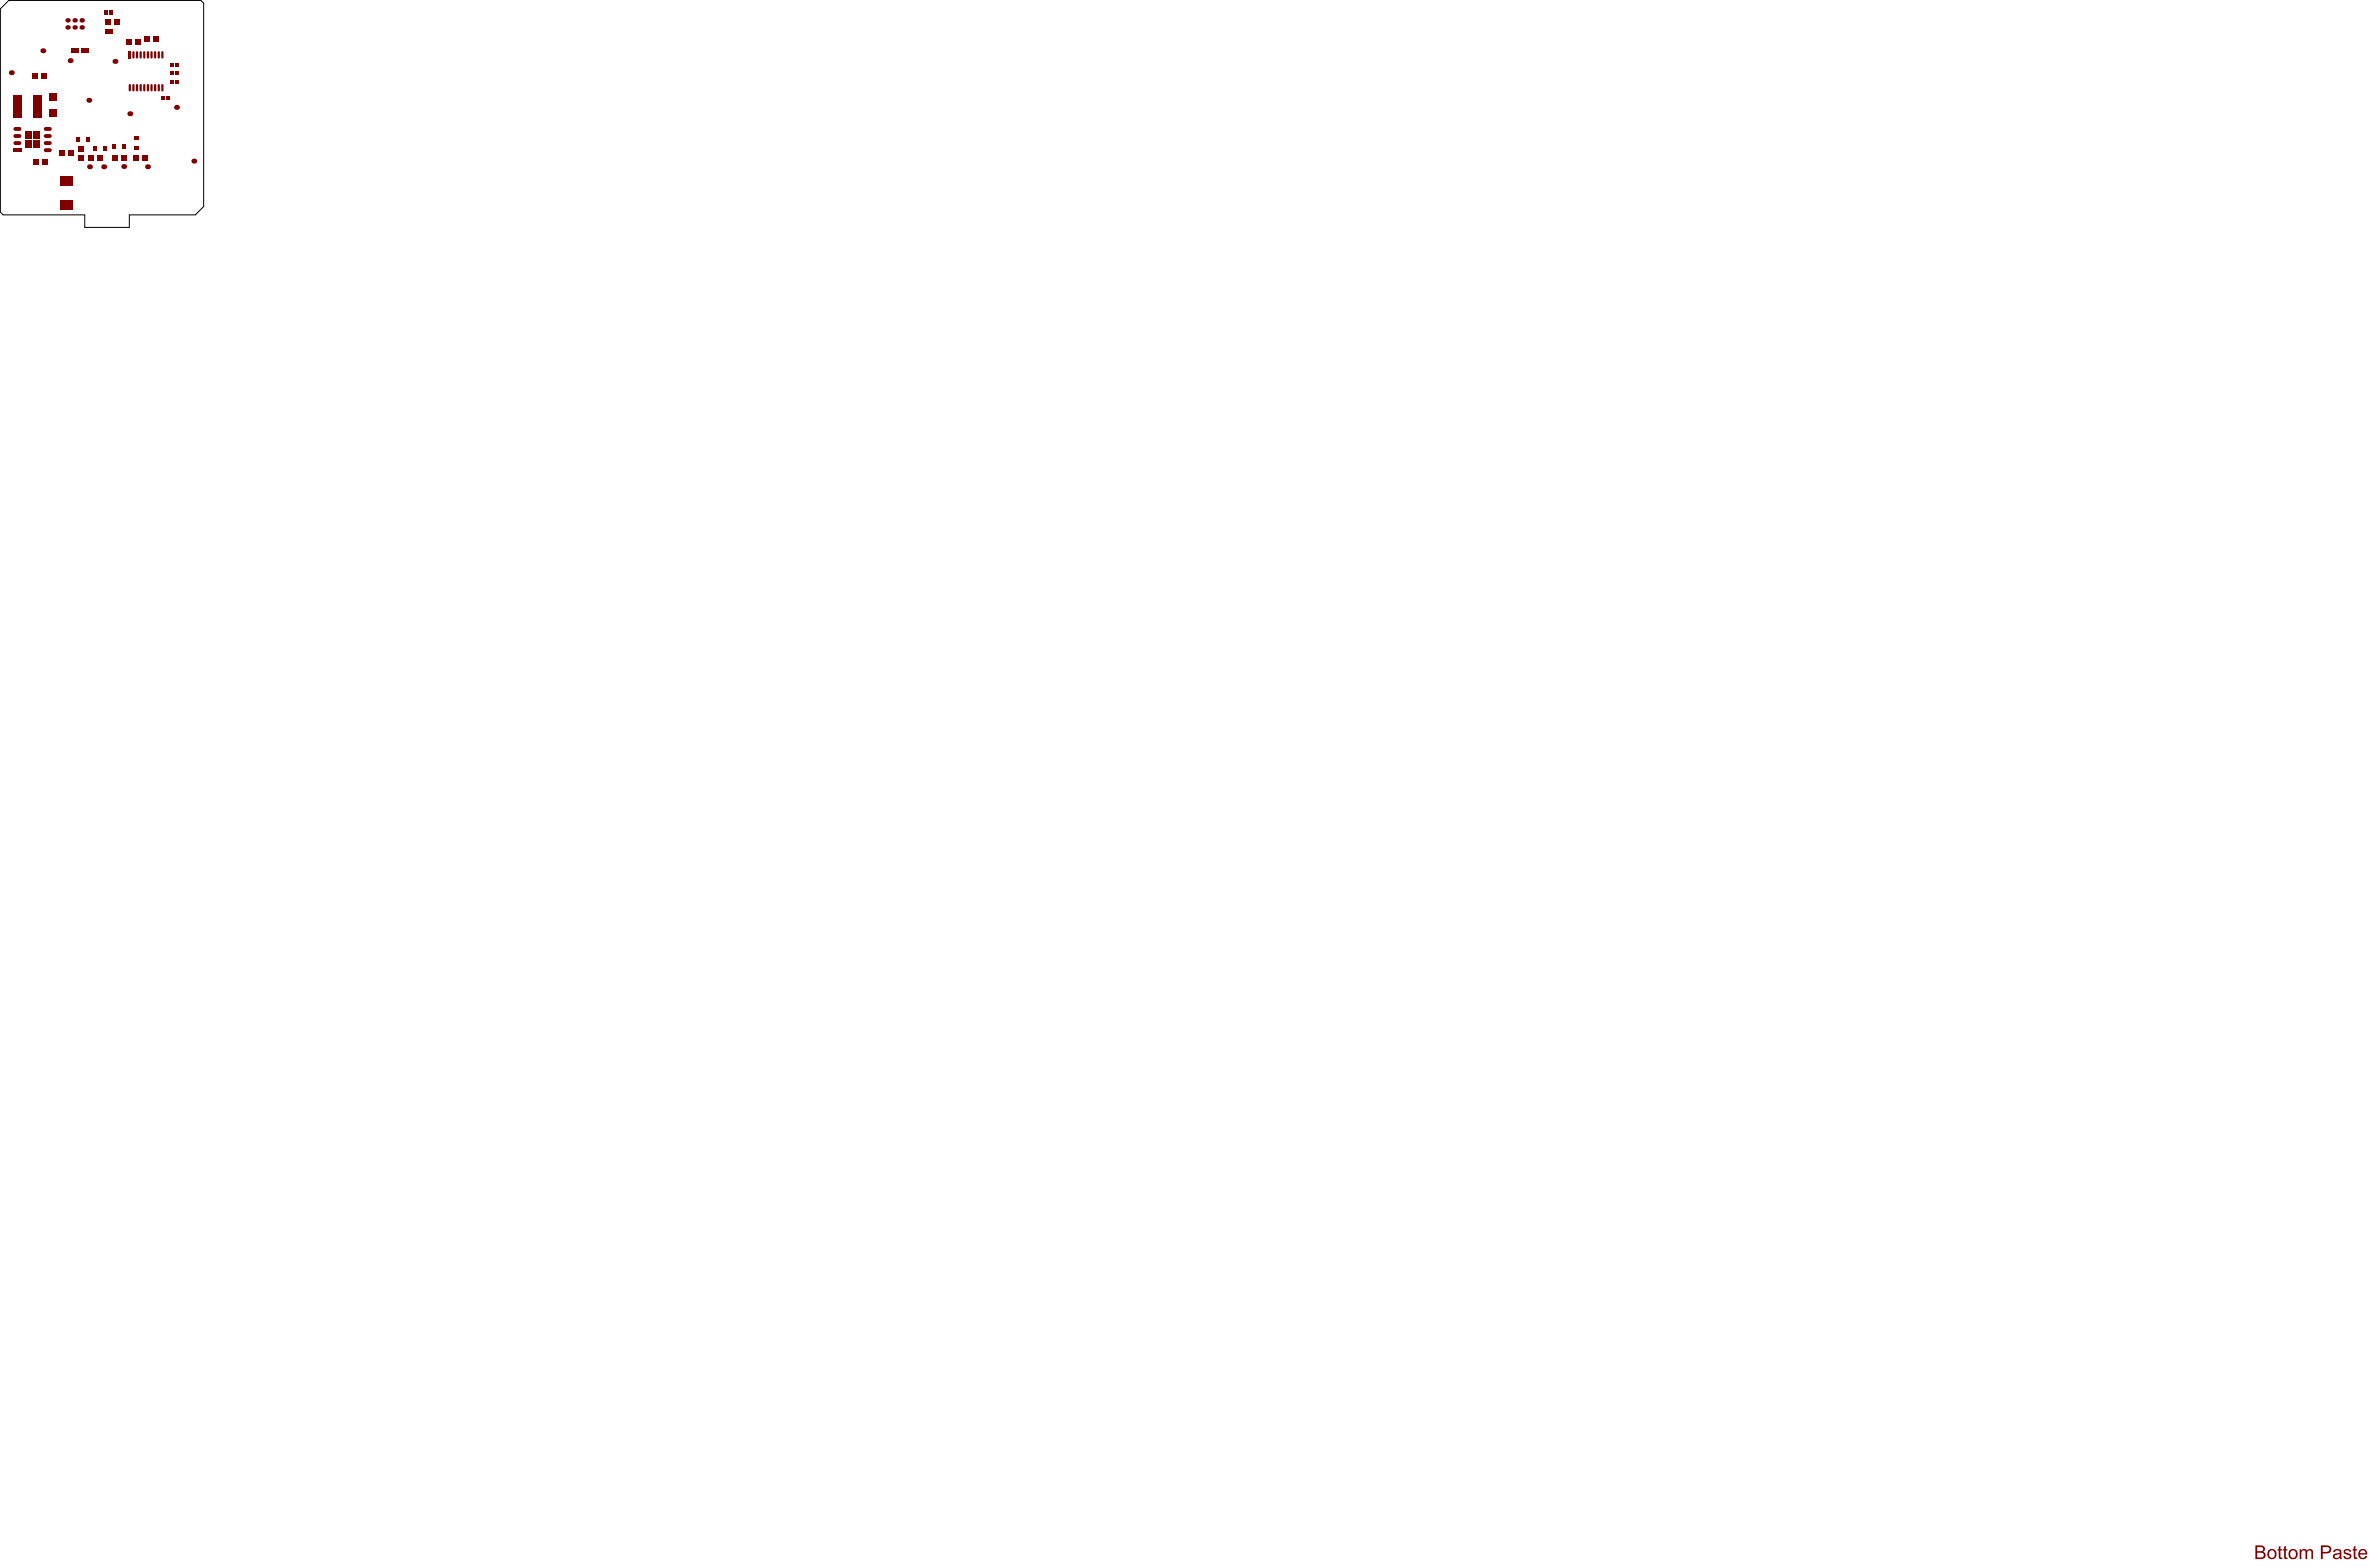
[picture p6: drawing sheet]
<svg xmlns="http://www.w3.org/2000/svg" width="1416mm" height="936mm" viewBox="0 0 1416 936" stroke-linecap="round" stroke-linejoin="round" font-family="sans-serif">
<path d="M0 5l5-5h115l2 2v121l-5 5h-40v8h-26v-8h-49l-2-1z" fill="none" stroke="#000" stroke-width=".6"/>
<g fill="#800000">
<path d="M20 84h4v4h-4z" fill-rule="evenodd"/>
<path d="M20 79h4v4h-4z" fill-rule="evenodd"/>
<path d="M15 84h4v4h-4z" fill-rule="evenodd"/>
<path d="M15 79h4v4h-4z" fill-rule="evenodd"/>
<path d="M20 95h3v3h-3z" fill-rule="evenodd"/>
</g>
<g fill="#800000">
<path d="M1361 924l1-1v2h1v1h-1v3l1 1v1h-1l-1-1v-4h-1v-1h1z"/>
<path d="M1364 924l1-1v2h1v1h-1v4h1v1h-1l-1-1v-4h-1v-1h1z"/>
<path d="M1373 925h1v1l2-1 2 1 1-1a1.7 1.7 0 0 1 2 2v4h-1v-5a1.4 1.4 0 0 0-2 1v4h-1v-5h-1h-1l-1 1v4h-1z"/>
<path d="M1400 925h3h1v1l-1 1-1-1a.9 .9 0 0 0-1 1 .9 .9 0 0 0 1 0l2 1v1l-1 2h-1a2 2 0 0 1-3-2h1l2 1 1-1-3-1v-2z"/>
<path d="M1406 924l1-1v2h1v1h-1v3l1 1v1h-2v-1v-4h-1v-1h1z"/>
<path d="M1347 923h3l2 1 1 1-1 1 1 2-1 2-5 1zM1348 924v2h4l-1-2zM1348 927v3h3l1-1v-2z"/>
<path d="M1355 926l2-1 2 1 1 3-2 2h-2l-1-1-1-2zM1356 926l-1 2a1.9 1.9 0 0 0 3 2 1.9 1.9 0 0 0 0-3 1.6 1.6 0 0 0-2-1z"/>
<path d="M1367 928a3 3 0 0 1 6 0 3 3 0 0 1-6 0zM1368 926v2a1.9 1.9 0 0 0 2 2 1.9 1.9 0 0 0 1-3 1.6 1.6 0 0 0-1-1 1.6 1.6 0 0 0-2 0z"/>
<path d="M1386 923h5l1 1v1l-1 2h-4v4h-1zM1387 924v3h3a1.5 1.5 0 0 0 1-2 1.5 1.5 0 0 0-2-1z"/>
<path d="M1394 925h3l1 1 1 5h-1l-1-1-2 1a1.9 1.9 0 0 1-2-2 1.9 1.9 0 0 1 3-2h1v-1h-1l-2 1h-1zM1395 929h-1l1 1 2-1a.9 .9 0 0 0 0-1 .9 .9 0 0 0-1 0z"/>
<path d="M1409 925h2h1l2 2v1h-5a1.7 1.7 0 0 0 2 2 1.7 1.7 0 0 0 2-1h1l-1 2h-2l-2-1-1-3zM1410 926v1h3a1.6 1.6 0 0 0-3-1z"/>
</g>
<path d="M27 77h3M27 90h3" fill="none" stroke="#800000" stroke-width="2.3"/>
<g fill="#800000">
<circle cx="42" cy="36" r="1.5"/>
<circle cx="49" cy="16" r="1.3"/>
<circle cx="69" cy="37" r="1.5"/>
<circle cx="116" cy="96" r="1.5"/>
</g>
<g fill="#800000">
<path d="M42 29h2v2h-2z" fill-rule="evenodd"/>
<path d="M47 87h3v3h-3z" fill-rule="evenodd"/>
<path d="M49 29h1v2h-1z" fill-rule="evenodd"/>
<path d="M56 87h2v3h-2z" fill-rule="evenodd"/>
<path d="M62 87h2v3h-2z" fill-rule="evenodd"/>
<path d="M63 6h1v3h-1z" fill-rule="evenodd"/>
<path d="M102 48h2v2h-2z" fill-rule="evenodd"/>
<path d="M102 43h2v2h-2z" fill-rule="evenodd"/>
<path d="M20 57h5v13h-5z" fill-rule="evenodd"/>
<path d="M19 44h3v3h-3z" fill-rule="evenodd"/>
</g>
<path d="M27 85h3M27 81h3" fill="none" stroke="#800000" stroke-width="2.3"/>
<g fill="#800000">
<path d="M36 90h3v3h-3z" fill-rule="evenodd"/>
<path d="M41 90h3v3h-3z" fill-rule="evenodd"/>
<path d="M47 93h3v3h-3z" fill-rule="evenodd"/>
<path d="M53 93h3v3h-3z" fill-rule="evenodd"/>
<path d="M63 18h2v2h-2z" fill-rule="evenodd"/>
<path d="M63 11h3v4h-3z" fill-rule="evenodd"/>
<path d="M67 86h2v3h-2z" fill-rule="evenodd"/>
<path d="M67 93h3v3h-3z" fill-rule="evenodd"/>
<path d="M68 11h3v4h-3z" fill-rule="evenodd"/>
<path d="M77 31h1v4h-1z" fill-rule="evenodd"/>
</g>
<g fill="#800000">
<circle cx="49" cy="12" r="1.3"/>
<circle cx="62" cy="100" r="1.5"/>
<circle cx="78" cy="68" r="1.5"/>
</g>
<path d="M78 51v3" fill="none" stroke="#800000" stroke-width="1.3"/>
<path d="M75 23h4v4h-4z" fill-rule="evenodd" fill="#800000"/>
<path d="M82 31v3M84 31v3M82 51v3M84 51v3" fill="none" stroke="#800000" stroke-width="1.3"/>
<path d="M81 23h3v4h-3z" fill-rule="evenodd" fill="#800000"/>
<path d="M88 31v3M90 31v3M88 51v3M90 51v3" fill="none" stroke="#800000" stroke-width="1.3"/>
<path d="M96 58h2v2h-2z" fill-rule="evenodd" fill="#800000"/>
<path d="M95 31v3M97 31v3M95 51v3M97 51v3" fill="none" stroke="#800000" stroke-width="1.3"/>
<g fill="#800000">
<path d="M102 38h2v2h-2z" fill-rule="evenodd"/>
<path d="M8 88h5v3h-5z" fill-rule="evenodd"/>
</g>
<path d="M9 77h3" fill="none" stroke="#800000" stroke-width="2.3"/>
<g fill="#800000">
<circle cx="7" cy="43" r="1.5"/>
<circle cx="26" cy="30" r="1.5"/>
<circle cx="45" cy="16" r="1.3"/>
<circle cx="40" cy="16" r="1.3"/>
<circle cx="105" cy="64" r="1.5"/>
</g>
<g fill="#800000">
<path d="M25 95h4v3h-4z" fill-rule="evenodd"/>
<path d="M46 82h2v2h-2z" fill-rule="evenodd"/>
<path d="M45 29h2v2h-2z" fill-rule="evenodd"/>
<path d="M51 82h2v2h-2z" fill-rule="evenodd"/>
<path d="M51 29h2v2h-2z" fill-rule="evenodd"/>
<path d="M65 6h2v3h-2z" fill-rule="evenodd"/>
<path d="M80 87h3v2h-3z" fill-rule="evenodd"/>
<path d="M80 82h3v2h-3z" fill-rule="evenodd"/>
<path d="M86 22h4v3h-4z" fill-rule="evenodd"/>
<path d="M92 22h3v3h-3z" fill-rule="evenodd"/>
<path d="M105 48h2v2h-2z" fill-rule="evenodd"/>
<path d="M105 43h2v2h-2z" fill-rule="evenodd"/>
</g>
<path d="M9 85h3" fill="none" stroke="#800000" stroke-width="2.3"/>
<path d="M8 57h5v13h-5z" fill-rule="evenodd" fill="#800000"/>
<path d="M9 81h3" fill="none" stroke="#800000" stroke-width="2.3"/>
<g fill="#800000">
<path d="M36 120h7v5h-7z" fill-rule="evenodd"/>
<path d="M30 65h4v5h-4z" fill-rule="evenodd"/>
<path d="M25 44h3v3h-3z" fill-rule="evenodd"/>
<path d="M73 86h2v3h-2z" fill-rule="evenodd"/>
<path d="M58 93h3v3h-3z" fill-rule="evenodd"/>
<path d="M72 93h3v3h-3z" fill-rule="evenodd"/>
<path d="M65 18h2v2h-2z" fill-rule="evenodd"/>
<path d="M85 93h3v3h-3z" fill-rule="evenodd"/>
<path d="M80 93h3v3h-3z" fill-rule="evenodd"/>
<path d="M99 58h2v2h-2z" fill-rule="evenodd"/>
</g>
<g fill="#800000">
<circle cx="45" cy="12" r="1.3"/>
<circle cx="40" cy="12" r="1.3"/>
<circle cx="53" cy="100" r="1.5"/>
<circle cx="74" cy="99" r="1.5"/>
<circle cx="53" cy="60" r="1.5"/>
<circle cx="88" cy="100" r="1.5"/>
</g>
<path d="M80 31v3M86 31v3M93 31v3M80 51v3M86 51v3M93 51v3" fill="none" stroke="#800000" stroke-width="1.3"/>
<g fill="#800000">
<path d="M105 38h2v2h-2z" fill-rule="evenodd"/>
<path d="M30 56h4v4h-4z" fill-rule="evenodd"/>
<path d="M36 105h7v6h-7z" fill-rule="evenodd"/>
</g>
</svg>
